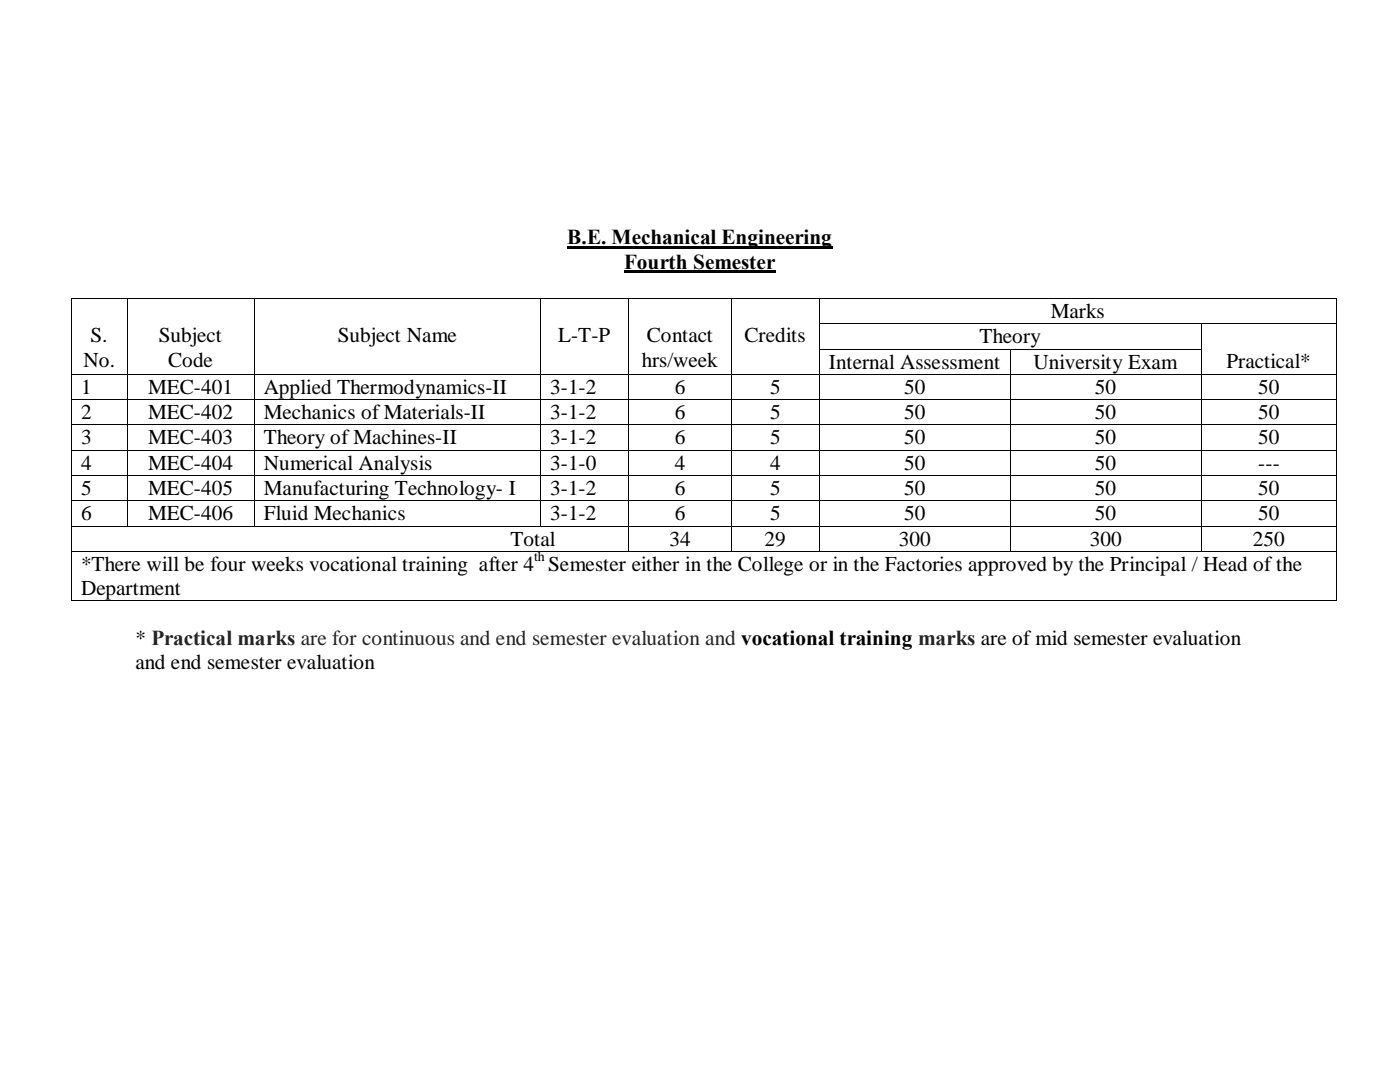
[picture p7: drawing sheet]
<svg xmlns="http://www.w3.org/2000/svg" width="279mm" height="216mm" viewBox="0 0 279 216" stroke-linecap="round" stroke-linejoin="round" font-family="sans-serif">
<defs><g id="words">
<g font-size="4.2">
<text x="113.2" y="48.8">B.E. Mechanical Engineering</text>
<text x="124.5" y="53.6">Fourth Semester</text>
<text x="209.7" y="63.5">Marks</text>
<text x="18" y="68.3">S.</text>
<text x="31.7" y="68.3">Subject</text>
<text x="67.4" y="68.3">Subject Name</text>
<text x="111.4" y="68.3">L-T-P</text>
<text x="129.1" y="68.3">Contact</text>
<text x="148.6" y="68.3">Credits</text>
<text x="195.5" y="68.5">Theory</text>
<text x="16.7" y="73.2">No.</text>
<text x="33.5" y="73.2">Code</text>
<text x="128.1" y="73.2">hrs/week</text>
<text x="165.4" y="73.6">Internal Assessment</text>
<text x="206.2" y="73.6">University Exam</text>
<text x="244.8" y="73.4">Practical*</text>
<text x="16.2" y="78.6">1</text>
<text x="16.2" y="83.7">2</text>
<text x="29.5" y="78.6">MEC-401</text>
<text x="29.5" y="83.7">MEC-402</text>
<text x="52.7" y="78.6">Applied Thermodynamics-II</text>
<text x="52.7" y="83.7">Mechanics of Materials-II</text>
<text x="109.8" y="78.6">3-1-2</text>
<text x="109.8" y="83.7">3-1-2</text>
<text x="134.7" y="78.6">6</text>
<text x="134.7" y="83.7">6</text>
<text x="153.7" y="78.6">5</text>
<text x="153.7" y="83.7">5</text>
<text x="180.4" y="78.6">50</text>
<text x="180.4" y="83.7">50</text>
<text x="218.5" y="78.6">50</text>
<text x="218.5" y="83.7">50</text>
<text x="251.1" y="78.6">50</text>
<text x="251.1" y="83.7">50</text>
<text x="16.2" y="88.6">3</text>
<text x="29.5" y="88.6">MEC-403</text>
<text x="52.7" y="88.6">Theory of Machines-II</text>
<text x="109.8" y="88.6">3-1-2</text>
<text x="134.7" y="88.6">6</text>
<text x="153.7" y="88.6">5</text>
<text x="180.4" y="88.6">50</text>
<text x="218.5" y="88.6">50</text>
<text x="251.1" y="88.6">50</text>
<text x="16.2" y="93.7">4</text>
<text x="29.5" y="93.7">MEC-404</text>
<text x="52.7" y="93.7">Numerical Analysis</text>
<text x="109.8" y="93.7">3-1-0</text>
<text x="134.7" y="93.7">4</text>
<text x="153.7" y="93.7">4</text>
<text x="180.4" y="93.7">50</text>
<text x="218.5" y="93.7">50</text>
<text x="251.1" y="93.7">---</text>
<text x="16.2" y="98.8">5</text>
<text x="29.5" y="98.8">MEC-405</text>
<text x="52.7" y="98.8">Manufacturing Technology- I</text>
<text x="109.8" y="98.8">3-1-2</text>
<text x="134.7" y="98.8">6</text>
<text x="153.7" y="98.8">5</text>
<text x="180.4" y="98.8">50</text>
<text x="218.5" y="98.8">50</text>
<text x="251.1" y="98.8">50</text>
<text x="16.2" y="103.8">6</text>
<text x="29.5" y="103.8">MEC-406</text>
<text x="52.7" y="103.8">Fluid Mechanics</text>
<text x="109.8" y="103.8">3-1-2</text>
<text x="134.7" y="103.8">6</text>
<text x="153.7" y="103.8">5</text>
<text x="180.4" y="103.8">50</text>
<text x="218.5" y="103.8">50</text>
<text x="251.1" y="103.8">50</text>
<text x="16.2" y="113.9">*There will be four weeks vocational training after 4 Semester either in the College or in the Factories approved by the Principal / Head of the</text>
<text x="101.9" y="108.9">Total</text>
<text x="133.6" y="108.9">34</text>
<text x="152.6" y="108.9">29</text>
<text x="179.4" y="108.9">300</text>
<text x="217.5" y="108.9">300</text>
<text x="250" y="108.9">250</text>
<text x="16.2" y="118.8">Department</text>
<text x="27" y="128.7">*</text>
<text x="147.9" y="128.7">vocational training</text>
<text x="195.7" y="128.7">are of mid semester evaluation</text>
<text x="27" y="133.5">and end semester evaluation</text>
</g>
<g font-size="4.2" fill="#222">
<text x="30.2" y="128.7">Practical marks are for continuous and end semester evaluation and</text>
<text x="183.2" y="128.7">marks</text>
</g>
<text font-size="2.8" x="106.6" y="111.9">th</text>
</g></defs>
<path d="M113.2 49.4h52.9M124.5 54.2h30.3" fill="none" stroke="#000" stroke-width=".42"/>
<g fill="#000">
<path d="M14.2 59.4h.2v.2h-.2z" fill-rule="evenodd"/>
<path d="M14.2 59.4h.2v.2h-.2z" fill-rule="evenodd"/>
<path d="M25.3 59.4h.2v.2h-.2z" fill-rule="evenodd"/>
<path d="M50.7 59.4h.2v.2h-.2z" fill-rule="evenodd"/>
<path d="M107.9 59.4h.1v.2h-.1z" fill-rule="evenodd"/>
<path d="M125.3 59.4h.2v.2h-.2z" fill-rule="evenodd"/>
<path d="M146 59.4h.1v.2h-.1z" fill-rule="evenodd"/>
<path d="M163.4 59.4h.2v.2h-.2z" fill-rule="evenodd"/>
<path d="M266.6 59.4h.2v.2h-.2z" fill-rule="evenodd"/>
<path d="M266.6 59.4h.2v.2h-.2z" fill-rule="evenodd"/>
<path d="M14.2 64.5h.2v.2h-.2z" fill-rule="evenodd"/>
<path d="M14.2 69.6h.2v.2h-.2z" fill-rule="evenodd"/>
<path d="M14.2 74.6h.2v.2h-.2z" fill-rule="evenodd"/>
<path d="M14.2 79.7h.2v.1h-.2z" fill-rule="evenodd"/>
<path d="M25.3 64.5h.2v.2h-.2z" fill-rule="evenodd"/>
<path d="M25.3 69.6h.2v.2h-.2z" fill-rule="evenodd"/>
<path d="M25.3 74.6h.2v.2h-.2z" fill-rule="evenodd"/>
<path d="M25.3 79.7h.2v.1h-.2z" fill-rule="evenodd"/>
<path d="M50.7 64.5h.2v.2h-.2z" fill-rule="evenodd"/>
<path d="M50.7 69.6h.2v.2h-.2z" fill-rule="evenodd"/>
<path d="M50.7 74.6h.2v.2h-.2z" fill-rule="evenodd"/>
<path d="M50.7 79.7h.2v.1h-.2z" fill-rule="evenodd"/>
<path d="M107.9 64.5h.1v.2h-.1z" fill-rule="evenodd"/>
<path d="M107.9 69.6h.1v.2h-.1z" fill-rule="evenodd"/>
<path d="M107.9 74.6h.1v.2h-.1z" fill-rule="evenodd"/>
<path d="M107.9 79.7h.1v.1h-.1z" fill-rule="evenodd"/>
<path d="M125.3 64.5h.2v.2h-.2z" fill-rule="evenodd"/>
<path d="M125.3 69.6h.2v.2h-.2z" fill-rule="evenodd"/>
<path d="M125.3 74.6h.2v.2h-.2z" fill-rule="evenodd"/>
<path d="M125.3 79.7h.2v.1h-.2z" fill-rule="evenodd"/>
<path d="M146 64.5h.1v.2h-.1z" fill-rule="evenodd"/>
<path d="M146 69.6h.1v.2h-.1z" fill-rule="evenodd"/>
<path d="M146 74.6h.1v.2h-.1z" fill-rule="evenodd"/>
<path d="M146 79.7h.1v.1h-.1z" fill-rule="evenodd"/>
<path d="M163.4 64.5h.2v.2h-.2z" fill-rule="evenodd"/>
<path d="M163.4 69.6h.2v.2h-.2z" fill-rule="evenodd"/>
<path d="M163.4 74.6h.2v.2h-.2z" fill-rule="evenodd"/>
<path d="M163.4 79.7h.2v.1h-.2z" fill-rule="evenodd"/>
<path d="M201.5 69.6h.2v.2h-.2z" fill-rule="evenodd"/>
<path d="M201.5 74.6h.2v.2h-.2z" fill-rule="evenodd"/>
<path d="M201.5 79.7h.2v.1h-.2z" fill-rule="evenodd"/>
<path d="M239.6 64.5h.2v.2h-.2z" fill-rule="evenodd"/>
<path d="M239.6 69.6h.2v.2h-.2z" fill-rule="evenodd"/>
<path d="M239.6 74.6h.2v.2h-.2z" fill-rule="evenodd"/>
<path d="M239.6 79.7h.2v.1h-.2z" fill-rule="evenodd"/>
<path d="M266.6 64.5h.2v.2h-.2z" fill-rule="evenodd"/>
<path d="M266.6 69.6h.2v.2h-.2z" fill-rule="evenodd"/>
<path d="M266.6 74.6h.2v.2h-.2z" fill-rule="evenodd"/>
<path d="M266.6 79.7h.2v.1h-.2z" fill-rule="evenodd"/>
<path d="M14.2 84.7h.2v.1h-.2z" fill-rule="evenodd"/>
<path d="M14.2 89.7h.2v.2h-.2z" fill-rule="evenodd"/>
<path d="M14.2 94.8h.2v.2h-.2z" fill-rule="evenodd"/>
<path d="M14.2 99.8h.2v.2h-.2z" fill-rule="evenodd"/>
<path d="M25.3 84.7h.2v.1h-.2z" fill-rule="evenodd"/>
<path d="M25.3 89.7h.2v.2h-.2z" fill-rule="evenodd"/>
<path d="M25.3 94.8h.2v.2h-.2z" fill-rule="evenodd"/>
<path d="M25.3 99.8h.2v.2h-.2z" fill-rule="evenodd"/>
<path d="M50.7 84.7h.2v.1h-.2z" fill-rule="evenodd"/>
<path d="M50.7 89.7h.2v.2h-.2z" fill-rule="evenodd"/>
<path d="M50.7 94.8h.2v.2h-.2z" fill-rule="evenodd"/>
<path d="M50.7 99.8h.2v.2h-.2z" fill-rule="evenodd"/>
<path d="M107.9 84.7h.1v.1h-.1z" fill-rule="evenodd"/>
<path d="M107.9 89.7h.1v.2h-.1z" fill-rule="evenodd"/>
<path d="M107.9 94.8h.1v.2h-.1z" fill-rule="evenodd"/>
<path d="M107.9 99.8h.1v.2h-.1z" fill-rule="evenodd"/>
<path d="M125.3 84.7h.2v.1h-.2z" fill-rule="evenodd"/>
<path d="M125.3 89.7h.2v.2h-.2z" fill-rule="evenodd"/>
<path d="M125.3 94.8h.2v.2h-.2z" fill-rule="evenodd"/>
<path d="M125.3 99.8h.2v.2h-.2z" fill-rule="evenodd"/>
<path d="M146 84.7h.1v.1h-.1z" fill-rule="evenodd"/>
<path d="M146 89.7h.1v.2h-.1z" fill-rule="evenodd"/>
<path d="M146 94.8h.1v.2h-.1z" fill-rule="evenodd"/>
<path d="M146 99.8h.1v.2h-.1z" fill-rule="evenodd"/>
<path d="M163.4 84.7h.2v.1h-.2z" fill-rule="evenodd"/>
<path d="M163.4 89.7h.2v.2h-.2z" fill-rule="evenodd"/>
<path d="M163.4 94.8h.2v.2h-.2z" fill-rule="evenodd"/>
<path d="M163.4 99.8h.2v.2h-.2z" fill-rule="evenodd"/>
<path d="M201.5 84.7h.2v.1h-.2z" fill-rule="evenodd"/>
<path d="M201.5 89.7h.2v.2h-.2z" fill-rule="evenodd"/>
<path d="M201.5 94.8h.2v.2h-.2z" fill-rule="evenodd"/>
<path d="M201.5 99.8h.2v.2h-.2z" fill-rule="evenodd"/>
<path d="M239.6 84.7h.2v.1h-.2z" fill-rule="evenodd"/>
<path d="M239.6 89.7h.2v.2h-.2z" fill-rule="evenodd"/>
<path d="M239.6 94.8h.2v.2h-.2z" fill-rule="evenodd"/>
<path d="M239.6 99.8h.2v.2h-.2z" fill-rule="evenodd"/>
<path d="M266.6 84.7h.2v.1h-.2z" fill-rule="evenodd"/>
<path d="M266.6 89.7h.2v.2h-.2z" fill-rule="evenodd"/>
<path d="M266.6 94.8h.2v.2h-.2z" fill-rule="evenodd"/>
<path d="M266.6 99.8h.2v.2h-.2z" fill-rule="evenodd"/>
<path d="M14.2 104.9h.2v.2h-.2z" fill-rule="evenodd"/>
<path d="M14.2 109.9h.2v.2h-.2z" fill-rule="evenodd"/>
<path d="M14.2 119.8h.2v.2h-.2z" fill-rule="evenodd"/>
<path d="M14.2 119.8h.2v.2h-.2z" fill-rule="evenodd"/>
<path d="M25.3 104.9h.2v.2h-.2z" fill-rule="evenodd"/>
<path d="M50.7 104.9h.2v.2h-.2z" fill-rule="evenodd"/>
<path d="M107.9 104.9h.1v.2h-.1z" fill-rule="evenodd"/>
<path d="M125.3 104.9h.2v.2h-.2z" fill-rule="evenodd"/>
<path d="M125.3 109.9h.2v.2h-.2z" fill-rule="evenodd"/>
<path d="M146 104.9h.1v.2h-.1z" fill-rule="evenodd"/>
<path d="M146 109.9h.1v.2h-.1z" fill-rule="evenodd"/>
<path d="M163.4 104.9h.2v.2h-.2z" fill-rule="evenodd"/>
<path d="M163.4 109.9h.2v.2h-.2z" fill-rule="evenodd"/>
<path d="M201.5 104.9h.2v.2h-.2z" fill-rule="evenodd"/>
<path d="M201.5 109.9h.2v.2h-.2z" fill-rule="evenodd"/>
<path d="M239.6 104.9h.2v.2h-.2z" fill-rule="evenodd"/>
<path d="M239.6 109.9h.2v.2h-.2z" fill-rule="evenodd"/>
<path d="M266.6 104.9h.2v.2h-.2z" fill-rule="evenodd"/>
<path d="M266.6 109.9h.2v.2h-.2z" fill-rule="evenodd"/>
<path d="M266.6 119.8h.2v.2h-.2z" fill-rule="evenodd"/>
<path d="M266.6 119.8h.2v.2h-.2z" fill-rule="evenodd"/>
</g>
<g fill="none" stroke="#000" stroke-width=".2">
<path d="M14.3 59.6v4.9M14.4 59.5h10.9M25.4 59.6v4.9M25.5 59.5h25.2M50.8 59.6v4.9M50.9 59.5h57M107.9 59.6v4.9M108 59.5h17.3M125.4 59.6v4.9M125.5 59.5h20.5M146 59.6v4.9M146.1 59.5h17.3"/>
<path d="M163.5 59.6v4.9M163.6 59.5h103M266.7 59.6v4.9M14.3 64.7v4.9M14.3 69.8v4.8M14.3 74.8v4.9M14.3 79.8v4.9M14.4 74.7h10.9M14.4 79.8h10.9M25.4 64.7v4.9M25.4 69.8v4.8M25.4 74.8v4.9"/>
<path d="M25.4 79.8v4.9M25.5 74.7h25.2M25.5 79.8h25.2M50.8 64.7v4.9M50.8 69.8v4.8M50.8 74.8v4.9M50.8 79.8v4.9M50.9 74.7h57M50.9 79.8h57M107.9 64.7v4.9M107.9 69.8v4.8M107.9 74.8v4.9"/>
<path d="M107.9 79.8v4.9M108 74.7h17.3M108 79.8h17.3M125.4 64.7v4.9M125.4 69.8v4.8M125.4 74.8v4.9M125.4 79.8v4.9M125.5 74.7h20.5M125.5 79.8h20.5M146 64.7v4.9M146 69.8v4.8M146 74.8v4.9"/>
<path d="M146 79.8v4.9M146.1 74.7h17.3M146.1 79.8h17.3M163.5 64.7v4.9M163.5 69.8v4.8M163.5 74.8v4.9M163.5 79.8v4.9M163.6 64.6h76M163.6 69.7h37.9M163.6 74.7h37.9M163.6 79.8h37.9M201.6 69.8v4.8"/>
<path d="M201.6 74.8v4.9M201.6 79.8v4.9M201.7 69.7h37.9M201.7 74.7h37.9M201.7 79.8h37.9M239.7 64.7v4.9M239.7 69.8v4.8M239.7 74.8v4.9M239.7 79.8v4.9M239.8 64.6h26.8M239.8 74.7h26.8M239.8 79.8h26.8"/>
<path d="M266.7 64.7v4.9M266.7 69.8v4.8M266.7 74.8v4.9M266.7 79.8v4.9M14.3 84.8v4.9M14.3 89.9v4.9M14.3 95v4.8M14.3 100v4.9M14.4 84.8h10.9M14.4 89.8h10.9M14.4 94.9h10.9M14.4 99.9h10.9"/>
<path d="M25.4 84.8v4.9M25.4 89.9v4.9M25.4 95v4.8M25.4 100v4.9M25.5 84.8h25.2M25.5 89.8h25.2M25.5 94.9h25.2M25.5 99.9h25.2M50.8 84.8v4.9M50.8 89.9v4.9M50.8 95v4.8M50.8 100v4.9"/>
<path d="M50.9 84.8h57M50.9 89.8h57M50.9 94.9h57M50.9 99.9h57M107.9 84.8v4.9M107.9 89.9v4.9M107.9 95v4.8M107.9 100v4.9M108 84.8h17.3M108 89.8h17.3M108 94.9h17.3M108 99.9h17.3"/>
<path d="M125.4 84.8v4.9M125.4 89.9v4.9M125.4 95v4.8M125.4 100v4.9M125.5 84.8h20.5M125.5 89.8h20.5M125.5 94.9h20.5M125.5 99.9h20.5M146 84.8v4.9M146 89.9v4.9M146 95v4.8M146 100v4.9"/>
<path d="M146.1 84.8h17.3M146.1 89.8h17.3M146.1 94.9h17.3M146.1 99.9h17.3M163.5 84.8v4.9M163.5 89.9v4.9M163.5 95v4.8M163.5 100v4.9M163.6 84.8h37.9M163.6 89.8h37.9M163.6 94.9h37.9M163.6 99.9h37.9"/>
<path d="M201.6 84.8v4.9M201.6 89.9v4.9M201.6 95v4.8M201.6 100v4.9M201.7 84.8h37.9M201.7 89.8h37.9M201.7 94.9h37.9M201.7 99.9h37.9M239.7 84.8v4.9M239.7 89.9v4.9M239.7 95v4.8M239.7 100v4.9"/>
<path d="M239.8 84.8h26.8M239.8 89.8h26.8M239.8 94.9h26.8M239.8 99.9h26.8M266.7 84.8v4.9M266.7 89.9v4.9M266.7 95v4.8M266.7 100v4.9M14.3 105.1v4.8M14.3 110.1v9.7M14.4 105h10.9M14.4 110h110.9"/>
<path d="M14.4 119.9h252.2M25.5 105h25.2M50.9 105h57M108 105h17.3M125.4 105.1v4.8M125.5 105h20.5M125.5 110h20.5M146 105.1v4.8M146.1 105h17.3M146.1 110h17.3M163.5 105.1v4.8M163.6 105h37.9"/>
<path d="M163.6 110h37.9M201.6 105.1v4.8M201.7 105h37.9M201.7 110h37.9M239.7 105.1v4.8M239.8 105h26.8M239.8 110h26.8M266.7 105.1v4.8M266.7 110.1v9.7"/>
</g>
<g fill="#fff">
<path d="M30.2 124.6h116.6v5.1h-116.6z" fill-rule="evenodd"/>
<path d="M183.2 124.6h11.4v5.1h-11.4z" fill-rule="evenodd"/>
</g>
<use href="#words"/>
</svg>
